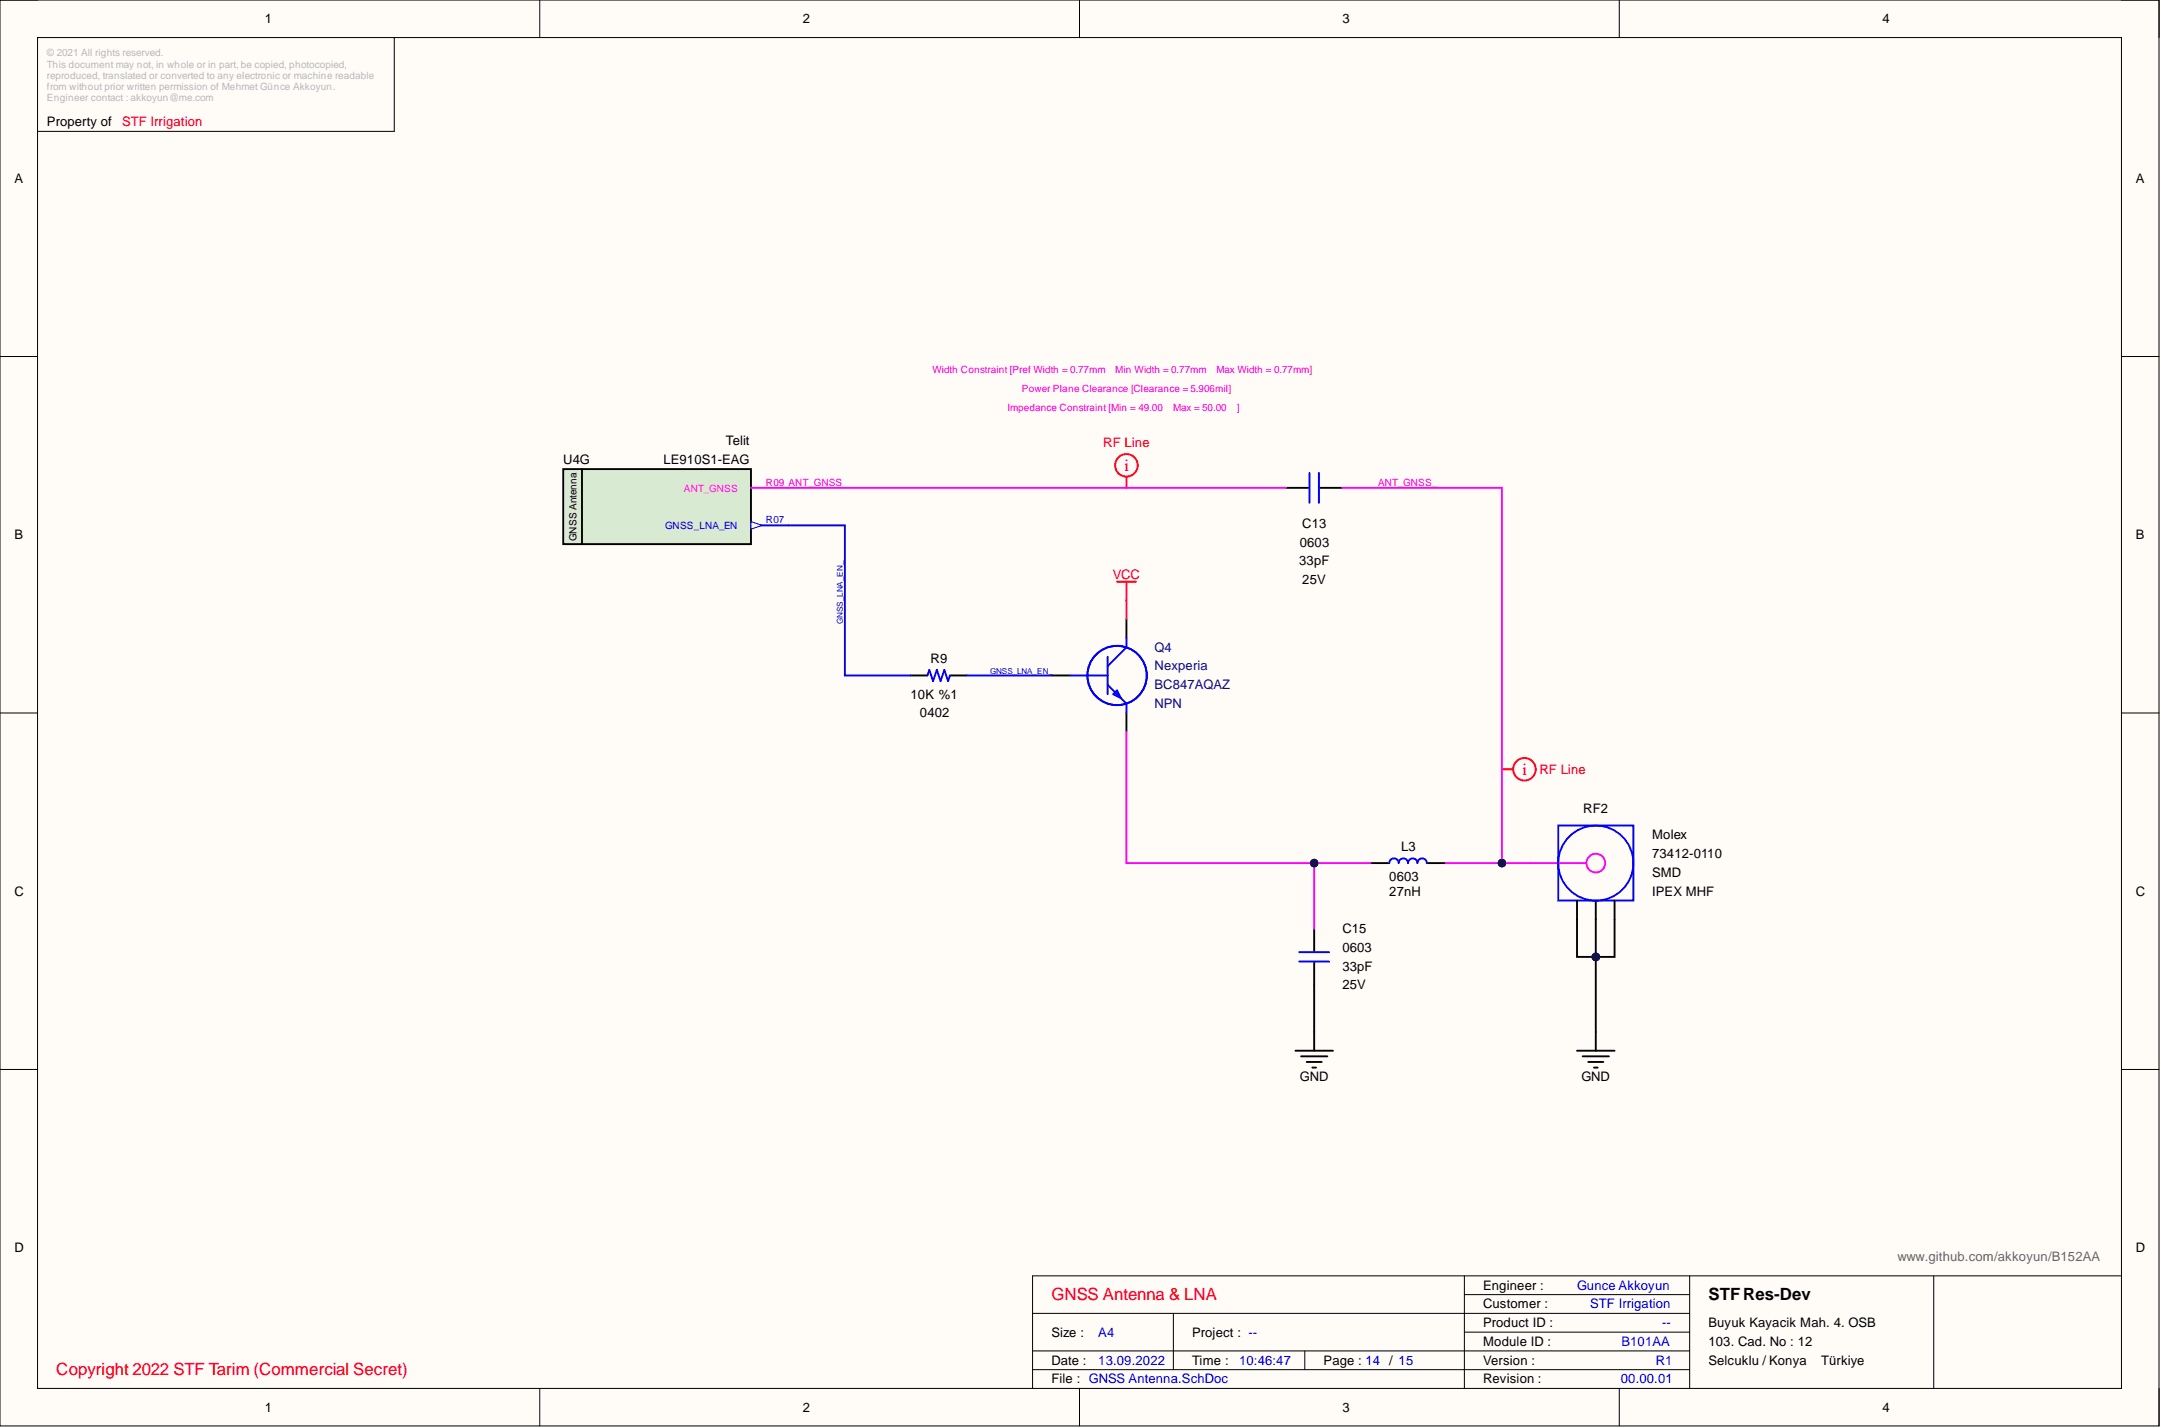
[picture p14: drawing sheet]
<svg xmlns="http://www.w3.org/2000/svg" width="292mm" height="193mm" viewBox="0 0 292 193" stroke-linecap="round" stroke-linejoin="round" font-family="sans-serif">
<defs><g id="words">
<g font-size="2.3" fill="#f00">
<text x="152" y="63.6">i</text>
<text x="205.8" y="104.7">i</text>
<text x="142.1" y="175.7">GNSS Antenna &amp; LNA</text>
<text x="7.6" y="185.8">Copyright 2022 STF Tarim (Commercial Secret)</text>
</g>
<text font-size="2.3" x="230.9" y="175.7">STFRes-Dev</text>
<g font-size="1.8">
<text x="35.8" y="3.1">1</text>
<text x="108.5" y="3.1">2</text>
<text x="181.4" y="3.1">3</text>
<text x="254.4" y="3.1">4</text>
<text x="6.3" y="17.1">Property of</text>
<text x="1.9" y="24.7">A</text>
<text x="288.7" y="24.7">A</text>
<text x="76.1" y="62.7">U4G</text>
<text x="89.7" y="62.7">LE910S1-EAG</text>
<text x="98.1" y="60.2">Telit</text>
<text x="176" y="71.3">C13</text>
<text x="1.9" y="72.9">B</text>
<text x="175.6" y="76.4">33pF</text>
<text x="175.7" y="73.9">0603</text>
<text x="288.7" y="72.9">B</text>
<text x="176" y="78.9">25V</text>
<text x="125.8" y="89.6">R9</text>
<text x="123.1" y="94.4">10K %1</text>
<text x="124.3" y="96.9">0402</text>
<text x="214" y="109.9">RF2</text>
<text x="223.3" y="113.4">Molex</text>
<text x="187.8" y="119">0603</text>
<text x="189.4" y="114.9">L3</text>
<text x="223.3" y="118.5">SMD</text>
<text x="223.3" y="116">73412-0110</text>
<text x="1.9" y="121">C</text>
<text x="187.8" y="121">27nH</text>
<text x="223.3" y="121">IPEX MHF</text>
<text x="288.7" y="121">C</text>
<text x="181.4" y="128.6">0603</text>
<text x="181.4" y="131.2">33pF</text>
<text x="181.4" y="126.1">C15</text>
<text x="181.4" y="133.7">25V</text>
<text x="175.7" y="146.1">GND</text>
<text x="213.8" y="146.1">GND</text>
<text x="1.9" y="169.2">D</text>
<text x="288.7" y="169.2">D</text>
<text x="200.5" y="174.3">Engineer :</text>
<text x="200.5" y="176.8">Customer :</text>
<text x="200.5" y="179.3">Product ID :</text>
<text x="230.9" y="179.3">Buyuk Kayacik Mah. 4. OSB</text>
<text x="142.1" y="184.4">Date :</text>
<text x="142.1" y="180.6">Size :</text>
<text x="161.1" y="184.4">Time :</text>
<text x="161.1" y="180.6">Project : --</text>
<text x="178.9" y="184.4">Page : 14 / 15</text>
<text x="200.5" y="181.9">Module ID :</text>
<text x="200.5" y="184.4">Version :</text>
<text x="230.9" y="181.9">103. Cad. No : 12</text>
<text x="230.9" y="184.4">Selcuklu / Konya</text>
<text x="246.2" y="184.4">Türkiye</text>
<text x="35.8" y="190.7">1</text>
<text x="108.5" y="190.7">2</text>
<text x="142.1" y="186.9">File : GNSS Antenna.SchDoc</text>
<text x="181.4" y="190.7">3</text>
<text x="200.5" y="186.9">Revision :</text>
<text x="254.4" y="190.7">4</text>
</g>
<g font-size="1.8" fill="#f00">
<text x="16.5" y="17.1">STF Irrigation</text>
<text x="149.1" y="60.4">RF Line</text>
<text x="150.4" y="78.2">VCC</text>
<text x="208.1" y="104.5">RF Line</text>
</g>
<g font-size="1.8" fill="#000080">
<text x="156.1" y="88.1">Q4</text>
<text x="156.1" y="90.6">Nexperia</text>
<text x="156.1" y="93.1">BC847AQAZ</text>
<text x="156.1" y="95.7">NPN</text>
</g>
<text font-size="1.8" fill="#666" x="256.5" y="170.5">www.github.com/akkoyun/B152AA</text>
<g font-size="1.8" fill="#00f">
<text x="213.2" y="174.3">Gunce Akkoyun</text>
<text x="214.9" y="176.8">STF Irrigation</text>
<text x="224.7" y="179.3">--</text>
<text x="148.5" y="184.4">13.09.2022</text>
<text x="148.5" y="180.6">A4</text>
<text x="167.5" y="184.4">10:46:47</text>
<text x="219.2" y="181.9">B101AA</text>
<text x="223.8" y="184.4">R1</text>
<text x="219.1" y="186.9">00.00.01</text>
</g>
<g font-size="1.4" fill="#b7b7b7">
<text x="6.3" y="7.6">© 2021 All rights reserved.</text>
<text x="6.3" y="9.1">This document may not, in whole or in part, be copied, photocopied,</text>
<text x="6.3" y="10.7">reproduced, translated or converted to any electronic or machine readable</text>
<text x="6.3" y="12.2">from without prior written permission of Mehmet Günce Akkoyun.</text>
<text x="6.3" y="13.7">Engineer contact : akkoyun@me.com</text>
</g>
<g font-size="1.4" fill="#f0f">
<text x="126" y="50.5">Width Constraint [Pref Width = 0.77mm</text>
<text x="138.1" y="53">Power Plane Clearance [Clearance = 5.906mil]</text>
<text x="150.8" y="50.5">Min Width = 0.77mm</text>
<text x="164.4" y="50.5">Max Width = 0.77mm]</text>
<text x="136.2" y="55.5">Impedance Constraint [Min = 49.00</text>
<text x="158.6" y="55.5">Max = 50.00</text>
<text x="167.2" y="55.5">]</text>
<text x="103.5" y="65.7">R09 ANT_GNSS</text>
<text x="186.3" y="65.7">ANT_GNSS_</text>
<text x="92.5" y="66.4">ANT_GNSS</text>
</g>
<g font-size="1.4" fill="#00f">
<text x="89.9" y="71.5">GNSS_LNA_EN</text>
<text x="103.5" y="70.7">R07</text>
</g>
<text font-size="1.3" x="77.9" y="73.1" transform="rotate(-90 77.9 73.1)">GNSS Antenna</text>
<g font-size="1.1" fill="#00f">
<text x="113.9" y="84.3" transform="rotate(-90 113.9 84.3)">GNSS_LNA_EN_</text>
<text x="133.8" y="91">GNSS_LNA_EN_</text>
</g>
</g></defs>
<path d="M0 0h291.8v192.7h-291.8z" fill-rule="evenodd" fill="#fffcf8"/>
<path d="M0 0h291.8v192.7h-291.8z" fill="none" stroke="#000" stroke-width=".14"/>
<path d="M5.1 5.1h281.7v182.5h-281.7z" fill-rule="evenodd" fill="#fffcf8"/>
<g fill="none" stroke="#000" stroke-width=".14">
<path d="M0 0h5.1M5.1 5.1h281.7v182.5h-281.7zM53.3 5.1v12.7h-48.2M73 0v5.1M145.9 0v5.1M218.9 0v5.1M286.8 0h5v5.1M0 48.2h5.1M286.8 48.2h5M0 96.3h5.1M286.8 96.3h5M0 144.5h5.1"/>
<path d="M286.8 144.5h5M139.6 177.5h88.8M158.6 177.5v7.6M197.9 174.9h30.5M197.9 172.4v15.2M228.4 172.4v15.2M261.4 172.4v15.2M286.8 172.4h-147.2v15.2M73 187.6v5.1M139.6 182.6h88.8M139.6 185.1h88.8M145.9 187.6v5.1"/>
<path d="M176.4 182.6v2.5M197.9 180h30.5M218.9 187.6v5.1M291.8 187.6v5.1"/>
</g>
<g fill="none" stroke="#000" stroke-width=".25">
<path d="M173.8 65.9h3.1M178.4 65.9h3M185.2 116.6h2.6M192.9 116.6h2.5M177.6 125.5v3M177.6 130.1v3M177.6 139.4v2.6M213.2 121.7v2.5M215.7 121.7v2.5M215.7 139.4v2.6M218.2 121.7v2.5M175.1 142h5.1"/>
<path d="M175.9 142.7h3.5M176.6 143.5h2.1M177.4 144.3h.5M213.2 142h5M213.9 142.7h3.6M214.7 143.5h2M215.4 144.3h.6"/>
</g>
<g fill="none" stroke="#f0f" stroke-width=".25">
<path d="M206.8 116.6h7.6"/>
<circle cx="215.7" cy="116.6" r="1.27"/>
</g>
<g fill="none" stroke="#00f" stroke-width=".25">
<path d="M177 63.9v4.1M178.3 63.9v4.1M187.8 116.6a.63 .63 0 0 1 .6-.6 .63 .63 0 0 1 .7 .6 .63 .63 0 0 1 .6-.6 .63 .63 0 0 1 .6 .6 .63 .63 0 0 1 .7-.6 .63 .63 0 0 1 .6 .6 .63 .63 0 0 1 .6-.6 .63 .63 0 0 1 .7 .6M210.6 111.6h10.2v10.1h-10.2zM175.6 128.7h4.1M175.6 129.9h4.1"/>
<circle cx="215.7" cy="116.6" r="5.1"/>
</g>
<g fill="none" stroke="#f00" stroke-width=".25">
<path d="M152.3 64.4v1.5M203 104h1.5"/>
<circle cx="152.3" cy="62.9" r="1.52"/>
<circle cx="206.1" cy="104" r="1.52"/>
</g>
<path d="M76.1 63.4h25.4v10.1h-25.4z" fill-rule="evenodd" fill="#d9ead3"/>
<path d="M76.1 63.4h25.4v10.1h-25.4z" fill="none" stroke="#000" stroke-width=".25"/>
<path d="M101.5 65.9h5.1" fill="none" stroke="#f0f" stroke-width=".25"/>
<path d="M101.5 71h5.1" fill="none" stroke="#00f" stroke-width=".25"/>
<path d="M101.5 70.5l1.5 .5-1.5 .5z" fill="#f8fcff"/>
<path d="M101.5 70.5l1.5 .5-1.5 .5z" fill="none" stroke="#00f" stroke-width=".14"/>
<path d="M78.7 63.4v10.1M123.1 91.3h2.3M128.4 91.3h2.3M142.1 91.3h2.5M152.3 83.7v2.5M152.3 96.3v2.6M177.6 133.1v6.3" fill="none" stroke="#000" stroke-width=".25"/>
<g fill="none" stroke="#00f" stroke-width=".25">
<path d="M106.6 71h7.6v20.3h8.9M125.4 91.3l.2-.8 .5 1.5 .5-1.5 .5 1.5 .5-1.5 .6 1.5 .2-.7M144.6 91.3h5.1M149.7 88.7v5.1M149.7 92.5l2.6 2.6v1.2M150.5 93.8l.5-.5 .5 1zM152.3 86.2v1.3l-2.6 2.5"/>
<circle cx="151" cy="91.3" r="4"/>
</g>
<path d="M151 78.6h2.5M152.3 78.6v2.5" fill="none" stroke="#f00" stroke-width=".25"/>
<path d="M177.6 116.6v8.9" fill="none" stroke="#f0f" stroke-width=".25"/>
<circle cx="177.6" cy="116.6" r=".51" fill="#000080"/>
<circle cx="177.6" cy="116.6" r=".51" fill="none" stroke="#000080" stroke-width=".14"/>
<path d="M152.3 98.9v17.7h32.9" fill="none" stroke="#f0f" stroke-width=".25"/>
<circle cx="177.6" cy="116.6" r=".51" fill="#000080"/>
<circle cx="177.6" cy="116.6" r=".51" fill="none" stroke="#000080" stroke-width=".14"/>
<path d="M195.4 116.6h11.4" fill="none" stroke="#f0f" stroke-width=".25"/>
<circle cx="203" cy="116.6" r=".51" fill="#000080"/>
<circle cx="203" cy="116.6" r=".51" fill="none" stroke="#000080" stroke-width=".14"/>
<path d="M106.6 65.9h67.2M181.4 65.9h21.6v50.7" fill="none" stroke="#f0f" stroke-width=".25"/>
<circle cx="203" cy="116.6" r=".51" fill="#000080"/>
<circle cx="203" cy="116.6" r=".51" fill="none" stroke="#000080" stroke-width=".14"/>
<path d="M213.2 124.2v5.1h2.5" fill="none" stroke="#000" stroke-width=".25"/>
<circle cx="215.7" cy="129.3" r=".51" fill="#000080"/>
<circle cx="215.7" cy="129.3" r=".51" fill="none" stroke="#000080" stroke-width=".14"/>
<path d="M218.2 124.2v5.1h-2.5" fill="none" stroke="#000" stroke-width=".25"/>
<circle cx="215.7" cy="129.3" r=".51" fill="#000080"/>
<circle cx="215.7" cy="129.3" r=".51" fill="none" stroke="#000080" stroke-width=".14"/>
<path d="M215.7 124.2v15.2" fill="none" stroke="#000" stroke-width=".25"/>
<circle cx="215.7" cy="129.3" r=".51" fill="#000080"/>
<circle cx="215.7" cy="129.3" r=".51" fill="none" stroke="#000080" stroke-width=".14"/>
<path d="M130.7 91.3h11.4" fill="none" stroke="#00f" stroke-width=".25"/>
<path d="M152.3 81.1v2.6" fill="none" stroke="#f00" stroke-width=".25"/>
<use href="#words"/>
</svg>
